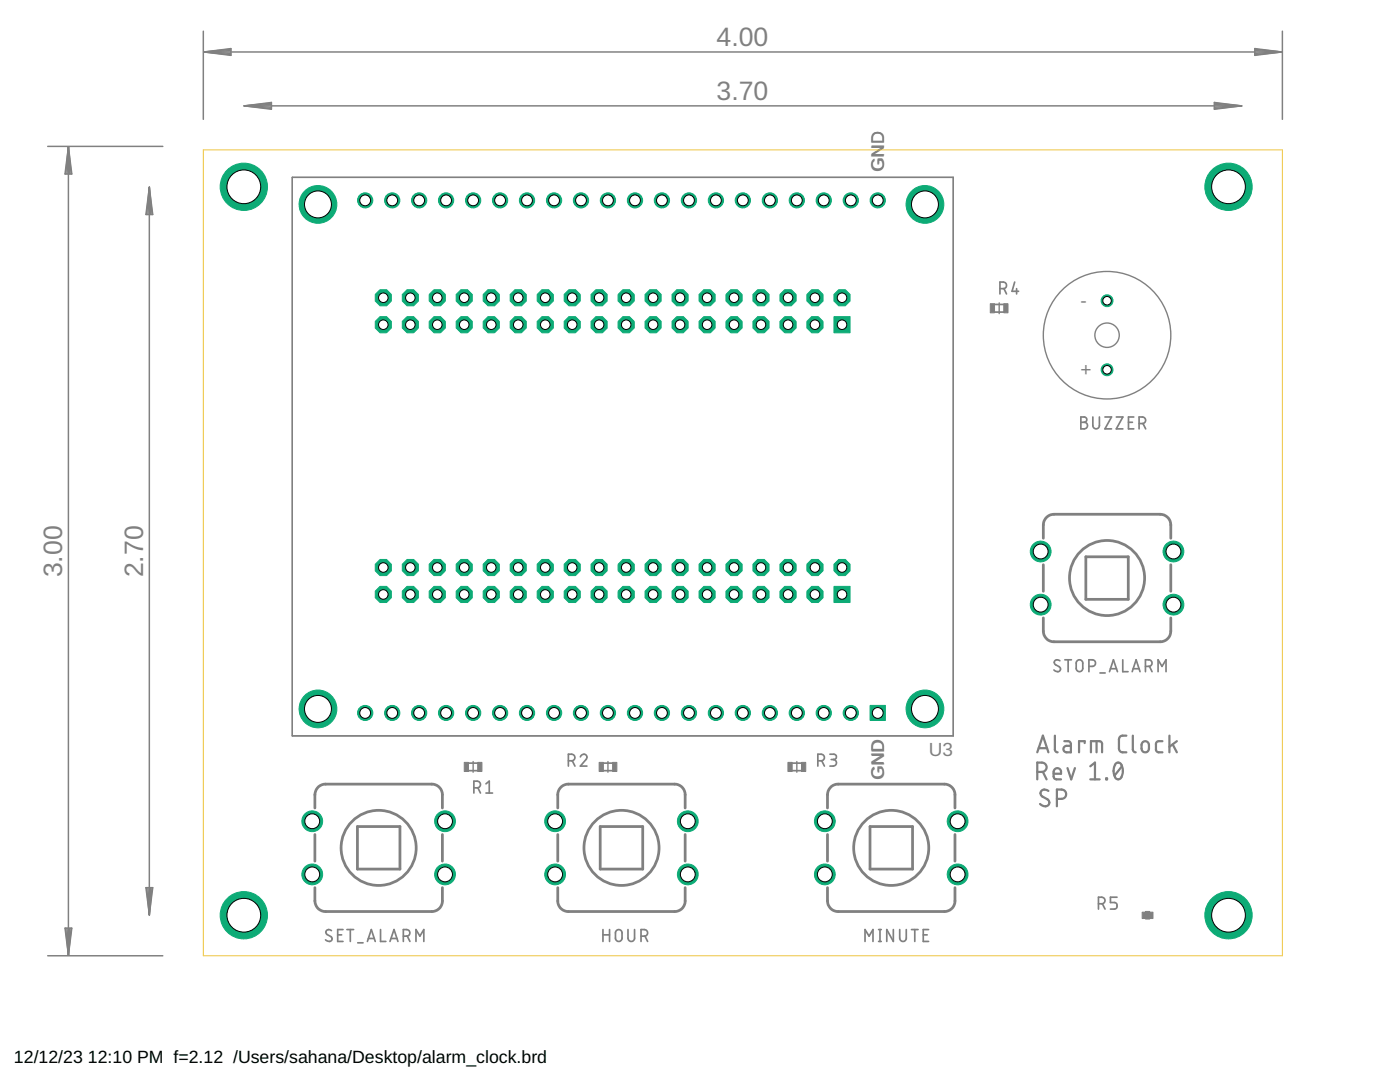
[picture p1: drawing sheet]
<svg xmlns="http://www.w3.org/2000/svg" width="279mm" height="216mm" viewBox="0 0 279 216" stroke-linecap="round" stroke-linejoin="round" font-family="sans-serif">
<defs><g id="words">
<g font-size="5.3" fill="#808080">
<text x="143" y="9.1">4.00</text>
<text x="143" y="19.9">3.70</text>
<text x="12.4" y="115.2" transform="rotate(-90 12.4 115.2)">3.00</text>
<text x="28.6" y="115.2" transform="rotate(-90 28.6 115.2)">2.70</text>
</g>
<g font-size="3.8" fill="#808080">
<text x="215.6" y="61.2">-</text>
<text x="215.6" y="74.9">+</text>
<text x="185.4" y="150.9">U3</text>
</g>
<g font-size="3.6" fill="#808080">
<text x="176.5" y="28.8" transform="rotate(-90 176.5 28.8)">D</text>
<text x="176.4" y="34.2" transform="rotate(-90 176.4 34.2)">GN</text>
<text x="176.5" y="34.2" transform="rotate(-90 176.5 34.2)">GND</text>
<text x="176.5" y="155.6" transform="rotate(-90 176.5 155.6)">GND</text>
</g>
<g font-size="3.5">
<text x="2.8" y="212.1">12/12/23</text>
<text x="17.5" y="212.1">12:10 PM f=2.12 /Users/sahana/Desktop/alarm_clock.brd</text>
</g>
</g></defs>
<g fill="none" stroke="#808080" stroke-width=".28">
<path d="M58.3 35.4h131.9v111.4h-131.9zM199.4 60.4v2.2M94.4 152v2.1M121.3 152v2.1M159 152v2.1"/>
<circle cx="220.9" cy="66.9" r="12.7"/>
<circle cx="220.9" cy="66.9" r="2.43"/>
</g>
<g fill="none" stroke="#808080" stroke-width=".55">
<path d="M208.2 107.4v-2.6a2.15 2.15 0 0 1 2.1-2.2h21.2a2.15 2.15 0 0 1 2.2 2.2v2.6M208.2 112.7v5.3M216.7 111.1h8.5v8.5h-8.5zM233.7 112.7v5.3M208.2 123.3v2.6a2.15 2.15 0 0 0 2.1 2.2h21.2a2.11 2.11 0 0 0 2.2-2.2v-2.6M62.8 177.1v2.7a2.12 2.12 0 0 0 2.2 2.1h21.2a2.11 2.11 0 0 0 2.1-2.1v-2.7M62.8 161.2v-2.6a2.15 2.15 0 0 1 2.2-2.1h21.2a2.11 2.11 0 0 1 2.1 2.1v2.6M62.8 166.5v5.3M71.3 164.9h8.5v8.5h-8.5zM88.3 166.5v5.3M111.3 161.2v-2.6a2.11 2.11 0 0 1 2.1-2.1h21.2a2.08 2.08 0 0 1 2.1 2.1v2.6M111.3 177.1v2.7a2.08 2.08 0 0 0 2.1 2.1h21.2a2.08 2.08 0 0 0 2.1-2.1v-2.7"/>
<path d="M111.3 166.5v5.3M119.8 164.9h8.5v8.5h-8.5zM136.7 166.5v5.3M165.1 177.1v2.7a2.12 2.12 0 0 0 2.2 2.1h21.2a2.11 2.11 0 0 0 2.1-2.1v-2.7M165.1 161.2v-2.6a2.15 2.15 0 0 1 2.2-2.1h21.2a2.11 2.11 0 0 1 2.1 2.1v2.6M165.1 166.5v5.3M173.6 164.9h8.5v8.5h-8.5zM190.6 166.5v5.3"/>
<circle cx="220.9" cy="115.3" r="7.5"/>
<circle cx="75.6" cy="169.2" r="7.5"/>
<circle cx="124" cy="169.2" r="7.5"/>
<circle cx="177.9" cy="169.2" r="7.5"/>
</g>
<g fill="#808080" stroke="#808080" stroke-width=".2">
<path d="M228.6 181.9h.8v1.5h-.8z"/>
<path d="M95.3 152.1h.9v1.8h-.9z"/>
<path d="M92.6 152.1h.9v1.8h-.9z"/>
<path d="M122.3 152.1h.8v1.8h-.8z"/>
<path d="M119.6 152.1h.8v1.8h-.8z"/>
<path d="M157.2 152.1h.9v1.8h-.9z"/>
<path d="M160 152.1h.8v1.8h-.8z"/>
<path d="M200.3 60.6h.9v1.8h-.9z"/>
<path d="M197.6 60.6h.9v1.8h-.9z"/>
<path d="M227.9 182h.7v1.3h-.7z"/>
<path d="M229.5 182h.6v1.3h-.6z"/>
</g>
<g fill="none" stroke="#808080" stroke-width=".3">
<path d="M40.6 6.2v17.6M40.7 10.4h215.1M40.7 10.4l5.4-.7v1.3zM40.7 10.4l5.4 .2M40.7 10.4l5.4 .5M46.1 10.1l-5.4 .3M46.1 9.8l-5.4 .6M250.4 9.7l5.4 .7-5.4 .6zM250.4 10.1l5.4 .3M250.4 9.8l5.4 .6M255.8 10.4l-5.4 .2M255.8 10.4l-5.4 .5"/>
<path d="M255.9 6.2v17.6M9.5 29.2h23M13.7 29.3v161.3M13.7 29.3l.6 5.4h-1.3zM13.7 29.3l-.3 5.4M13.7 29.3l.2 5.4M13.7 29.3l-.6 5.4M13.7 29.3l.5 5.4M29.8 37.3h.1M29.8 37.4v145.1M29.8 37.4l.7 5.4h-1.4zM29.8 37.4l-.3 5.4"/>
<path d="M29.8 37.4l.3 5.4M29.8 37.4l-.5 5.4M29.8 37.4l.6 5.4M48.7 21.1h.1M48.8 21.1h198.9M48.8 21.1l5.4-.7v1.4zM48.8 21.1l5.4 .3M48.8 21.1l5.4 .6M54.2 20.8l-5.4 .3M54.2 20.6l-5.4 .5M242.4 20.8l5.3 .3M242.4 20.4l5.3 .7-5.3 .7z"/>
<path d="M242.4 20.6l5.3 .5M247.7 21.1l-5.3 .3M247.7 21.1l-5.3 .6M247.9 21.1h.1M29.1 177.1h1.4l-.7 5.4zM29.3 177.1l.5 5.4M29.5 177.1l.3 5.4M30.1 177.1l-.3 5.4M30.4 177.1l-.6 5.4M9.5 190.7h23M13 185.2h1.3l-.6 5.4zM13.1 185.2l.6 5.4"/>
<path d="M13.4 185.2l.3 5.4M13.9 185.2l-.2 5.4M14.2 185.2l-.5 5.4M29.8 182.6h.1"/>
</g>
<g fill="none" stroke="#808080" stroke-width=".34">
<path d="M199.6 57.6h.6a.66 .66 0 0 0 .7-.7 .66 .66 0 0 0-.7-.6h-.6v2.4M200.4 57.6l.5 1.1M202.5 56.3l-.5 1.8h1.3M202.9 57.6v1.1M198.5 62.3h1.8M198.5 60.7h1.8M215.7 83.2h.7a.53 .53 0 0 1 .5 .5 .53 .53 0 0 1-.5 .6 .66 .66 0 0 1 .6 .6 .66 .66 0 0 1-.6 .7h-.7zM215.7 84.3h.7M218.1 83.2v1.7a.66 .66 0 0 0 .7 .7 .66 .66 0 0 0 .6-.7v-1.7M220.5 83.2h1.3l-1.3 2.4h1.3M222.8 83.2h1.3l-1.3 2.4h1.3M225.2 84.3h.8"/>
<path d="M226.3 83.2h-1.1v2.4h1.1M227.3 84.5a1.16 1.16 0 0 0 1.2-.3l.1-.3-.2-.6-1.1-.1v2.4M228.1 84.5l.5 1.1M211.5 131.8a.59 .59 0 0 0-.9 0 .59 .59 0 0 0 .1 .9l.7 .3a.6 .6 0 0 1 .1 .9 .6 .6 0 0 1-.9 0l-.3-.2M212.5 131.7h1.3M213.2 131.7v2.3M214.9 131.9a.65 .65 0 0 1 .7-.2 .65 .65 0 0 1 .5 .6v1.1a.66 .66 0 0 1-.7 .6 .66 .66 0 0 1-.6-.6zM217.3 133h.7a.66 .66 0 0 0 .6-.7 .66 .66 0 0 0-.6-.6h-.7v2.3M219.5 134.3h1.1M221.4 134l.8-2.3 .8 2.3M221.6 133.4h1.2M224.1 131.7v2.3h1"/>
<path d="M226 134l.7-2.3 .8 2.3M226.1 133.4h1.2M228.6 133h.7a.66 .66 0 0 0 .6-.7 .66 .66 0 0 0-.6-.6h-.7v2.3M229.4 133l.5 1M231.1 134v-2.3l.8 1.3 .8-1.3v2.3M93.5 153.8h1.8M93.5 152.3h1.8M94.6 157.2h.6a.67 .67 0 0 0 .7-.7 .67 .67 0 0 0-.7-.6h-.6v2.3M95.4 157.2l.5 1M97 156.4l.6-.5v2.3M97 158.2h1.3M113.4 151.8h.7a.66 .66 0 0 0 .6-.6 .66 .66 0 0 0-.6-.7h-.7v2.4"/>
<path d="M114.2 151.8l.5 1.1M115.8 151a.66 .66 0 0 1 1-.5 .66 .66 0 0 1 .1 1.1l-1.1 1.3h1.3M120.4 153.8h1.9M120.4 152.3h1.9M158.1 153.8h1.8M158.1 152.3h1.8M163.2 151.8h.7a.66 .66 0 0 0 .6-.6 .66 .66 0 0 0-.6-.7h-.7v2.4M164 151.8l.5 1.1M165.6 150.5h.8a.53 .53 0 0 1 .5 .5 .53 .53 0 0 1-.5 .6h-.5M166.3 151.6a.66 .66 0 0 1 .6 .6 .66 .66 0 0 1-.6 .7h-.7M222.9 179h-1.3v1.1h.8a.67 .67 0 0 1 .5 .6 .67 .67 0 0 1-.5 .7h-.8M66.1 185.7a.58 .58 0 0 0-.8-.1 .58 .58 0 0 0 0 .9l.7 .4a.54 .54 0 0 1 .2 .7 .54 .54 0 0 1-.7 .2l-.5-.3"/>
<path d="M67.4 186.5h.8M68.5 185.5h-1.1v2.4h1.1M69.2 185.5h1.4M69.9 185.5v2.4M71.4 188.1h1.1M73.3 187.9l.8-2.4 .8 2.4M73.5 187.3h1.2M75.9 185.5v2.4h1.1M77.8 187.9l.8-2.4 .8 2.4M78 187.3h1.2M80.5 186.8h.7a.66 .66 0 0 0 .6-.7 .66 .66 0 0 0-.6-.6h-.7v2.4M81.3 186.8l.5 1.1"/>
<path d="M83 187.9v-2.4l.8 1.3 .8-1.3v2.4M120.3 186.5h1.3M120.3 185.5v2.4M121.6 185.5v2.4M123 185.8a.66 .66 0 0 1 .7-.3 .66 .66 0 0 1 .4 .6v1.1a.66 .66 0 0 1-.6 .7 .66 .66 0 0 1-.7-.7zM125.3 185.5v1.7a.66 .66 0 0 0 .7 .7 .66 .66 0 0 0 .6-.7v-1.7M127.9 186.8h.7a.66 .66 0 0 0 .6-.7 .66 .66 0 0 0-.6-.6h-.7v2.4M128.7 186.8l.5 1.1M172.6 187.9v-2.4l.8 1.3 .8-1.3v2.4M175.3 187.9h.6M175.3 185.5h.6M175.6 185.5v2.4"/>
<path d="M178.3 185.5v2.4l-1.3-2.4v2.4M179.6 185.5v1.7a.66 .66 0 0 0 .6 .7 .66 .66 0 0 0 .7-.7v-1.7M181.9 185.5h1.3M182.6 185.5v2.4M184.3 186.5h.7M185.3 185.5h-1v2.4h1M219.2 180.3h.7a.66 .66 0 0 0 .6-.6 .66 .66 0 0 0-.6-.7h-.7v2.4M220 180.3l.5 1.1M228.5 182.3h1M228.5 183h1"/>
</g>
<g fill="none" stroke="#808080" stroke-width=".44">
<path d="M207 154h.9a.93 .93 0 0 0 1-.9 .93 .93 0 0 0-1-.9h-.9v3.3M207 150.1l1.1-3.3 1.1 3.3M207.3 149.3h1.7M208.1 154l.8 1.5M209.2 157.8a.87 .87 0 0 0-1-.2 .87 .87 0 0 0-.5 .9l.3 .4 1 .6a.8 .8 0 0 1 .2 1.2 .8 .8 0 0 1-1.1 .1l-.5-.4M210.3 154.4h1.5a.78 .78 0 0 0-.6-1.1 .78 .78 0 0 0-.9 .7v.9l.2 .5 1.3 .1M210.5 146.8v2.9l.2 .3 .4 .1M210.9 159.4a1.67 1.67 0 0 0 1.7-.3 .93 .93 0 0 0 .1-1 .93 .93 0 0 0-.8-.6h-1v3.4M212.4 147.9h.9l.4 .5v1.7h-.8a.65 .65 0 0 1-.7-.6 .65 .65 0 0 1 .7-.7h.8M213 153.3l.8 2.2 .7-2.2M216.5 148.3v-.4h-1.2v2.2M217.6 155.5h1.9"/>
<path d="M217.6 152.9l.9-.7v3.3M217.7 150.1v-2.2l2 .1 .2 .4v1.7M218.8 147.9v2.2M220.7 155.3h.2v.2h-.2zM222.6 152.4a.77 .77 0 0 1 .9-.2 .77 .77 0 0 1 .5 .8 2.17 2.17 0 0 1-.6 2.5h-.2a1.61 1.61 0 0 1-.9-2.1zM223.9 152.9l-1.5 1.9M224.8 146.8h-1l-.3 .3-.2 .4v1.9l.2 .4 .3 .3h1M226.1 146.8v2.8l.2 .4 .4 .1M228.1 148l.5-.1 .4 .1 .3 .6a1.34 1.34 0 0 1-.3 1.4l-.4 .1a.7 .7 0 0 1-.8-.7l.1-1zM232 147.9h-.9l-.4 .5 .1 1.5 .3 .2h.9M233.4 146.8v3.3M234 148.5l.9 1.6"/>
<path d="M234.9 147.9l-1.5 1.1"/>
</g>
<circle cx="220.9" cy="60" r="1.19" fill="#0dab76" stroke="#0dab76" stroke-width=".2"/>
<circle cx="220.9" cy="60" r=".85" fill="#fff" stroke="#000" stroke-width=".2"/>
<circle cx="220.9" cy="73.8" r="1.19" fill="#0dab76" stroke="#0dab76" stroke-width=".2"/>
<circle cx="220.9" cy="73.8" r=".85" fill="#fff" stroke="#000" stroke-width=".2"/>
<path d="M166.4 117h3.3v3.2h-3.3z" fill="#0dab76" stroke="#0dab76" stroke-width=".2"/>
<circle cx="168" cy="118.6" r=".95" fill="#fff" stroke="#000" stroke-width=".2"/>
<circle cx="168" cy="113.2" r="1.74" fill="#0dab76" stroke="#0dab76" stroke-width=".2"/>
<circle cx="168" cy="113.2" r=".95" fill="#fff" stroke="#000" stroke-width=".2"/>
<circle cx="162.6" cy="118.6" r="1.74" fill="#0dab76" stroke="#0dab76" stroke-width=".2"/>
<circle cx="162.6" cy="118.6" r=".95" fill="#fff" stroke="#000" stroke-width=".2"/>
<circle cx="162.6" cy="113.2" r="1.74" fill="#0dab76" stroke="#0dab76" stroke-width=".2"/>
<circle cx="162.6" cy="113.2" r=".95" fill="#fff" stroke="#000" stroke-width=".2"/>
<circle cx="157.3" cy="118.6" r="1.74" fill="#0dab76" stroke="#0dab76" stroke-width=".2"/>
<circle cx="157.3" cy="118.6" r=".95" fill="#fff" stroke="#000" stroke-width=".2"/>
<circle cx="157.3" cy="113.2" r="1.74" fill="#0dab76" stroke="#0dab76" stroke-width=".2"/>
<circle cx="157.3" cy="113.2" r=".95" fill="#fff" stroke="#000" stroke-width=".2"/>
<circle cx="151.9" cy="118.6" r="1.74" fill="#0dab76" stroke="#0dab76" stroke-width=".2"/>
<circle cx="151.9" cy="118.6" r=".95" fill="#fff" stroke="#000" stroke-width=".2"/>
<circle cx="151.9" cy="113.2" r="1.74" fill="#0dab76" stroke="#0dab76" stroke-width=".2"/>
<circle cx="151.9" cy="113.2" r=".95" fill="#fff" stroke="#000" stroke-width=".2"/>
<circle cx="146.5" cy="118.6" r="1.74" fill="#0dab76" stroke="#0dab76" stroke-width=".2"/>
<circle cx="146.5" cy="118.6" r=".95" fill="#fff" stroke="#000" stroke-width=".2"/>
<circle cx="146.5" cy="113.2" r="1.74" fill="#0dab76" stroke="#0dab76" stroke-width=".2"/>
<circle cx="146.5" cy="113.2" r=".95" fill="#fff" stroke="#000" stroke-width=".2"/>
<circle cx="141.1" cy="118.6" r="1.74" fill="#0dab76" stroke="#0dab76" stroke-width=".2"/>
<circle cx="141.1" cy="118.6" r=".95" fill="#fff" stroke="#000" stroke-width=".2"/>
<circle cx="141.1" cy="113.2" r="1.74" fill="#0dab76" stroke="#0dab76" stroke-width=".2"/>
<circle cx="141.1" cy="113.2" r=".95" fill="#fff" stroke="#000" stroke-width=".2"/>
<circle cx="135.7" cy="118.6" r="1.74" fill="#0dab76" stroke="#0dab76" stroke-width=".2"/>
<circle cx="135.7" cy="118.6" r=".95" fill="#fff" stroke="#000" stroke-width=".2"/>
<circle cx="135.7" cy="113.2" r="1.74" fill="#0dab76" stroke="#0dab76" stroke-width=".2"/>
<circle cx="135.7" cy="113.2" r=".95" fill="#fff" stroke="#000" stroke-width=".2"/>
<circle cx="130.3" cy="118.6" r="1.74" fill="#0dab76" stroke="#0dab76" stroke-width=".2"/>
<circle cx="130.3" cy="118.6" r=".95" fill="#fff" stroke="#000" stroke-width=".2"/>
<circle cx="130.3" cy="113.2" r="1.74" fill="#0dab76" stroke="#0dab76" stroke-width=".2"/>
<circle cx="130.3" cy="113.2" r=".95" fill="#fff" stroke="#000" stroke-width=".2"/>
<circle cx="125" cy="118.6" r="1.74" fill="#0dab76" stroke="#0dab76" stroke-width=".2"/>
<circle cx="125" cy="118.6" r=".95" fill="#fff" stroke="#000" stroke-width=".2"/>
<circle cx="125" cy="113.2" r="1.74" fill="#0dab76" stroke="#0dab76" stroke-width=".2"/>
<circle cx="125" cy="113.2" r=".95" fill="#fff" stroke="#000" stroke-width=".2"/>
<circle cx="119.6" cy="118.6" r="1.74" fill="#0dab76" stroke="#0dab76" stroke-width=".2"/>
<circle cx="119.6" cy="118.6" r=".95" fill="#fff" stroke="#000" stroke-width=".2"/>
<circle cx="119.6" cy="113.2" r="1.74" fill="#0dab76" stroke="#0dab76" stroke-width=".2"/>
<circle cx="119.6" cy="113.2" r=".95" fill="#fff" stroke="#000" stroke-width=".2"/>
<circle cx="114.2" cy="118.6" r="1.74" fill="#0dab76" stroke="#0dab76" stroke-width=".2"/>
<circle cx="114.2" cy="118.6" r=".95" fill="#fff" stroke="#000" stroke-width=".2"/>
<circle cx="114.2" cy="113.2" r="1.74" fill="#0dab76" stroke="#0dab76" stroke-width=".2"/>
<circle cx="114.2" cy="113.2" r=".95" fill="#fff" stroke="#000" stroke-width=".2"/>
<circle cx="108.8" cy="118.6" r="1.74" fill="#0dab76" stroke="#0dab76" stroke-width=".2"/>
<circle cx="108.8" cy="118.6" r=".95" fill="#fff" stroke="#000" stroke-width=".2"/>
<circle cx="108.8" cy="113.2" r="1.74" fill="#0dab76" stroke="#0dab76" stroke-width=".2"/>
<circle cx="108.8" cy="113.2" r=".95" fill="#fff" stroke="#000" stroke-width=".2"/>
<circle cx="103.4" cy="118.6" r="1.74" fill="#0dab76" stroke="#0dab76" stroke-width=".2"/>
<circle cx="103.4" cy="118.6" r=".95" fill="#fff" stroke="#000" stroke-width=".2"/>
<circle cx="103.4" cy="113.2" r="1.74" fill="#0dab76" stroke="#0dab76" stroke-width=".2"/>
<circle cx="103.4" cy="113.2" r=".95" fill="#fff" stroke="#000" stroke-width=".2"/>
<circle cx="98" cy="118.6" r="1.74" fill="#0dab76" stroke="#0dab76" stroke-width=".2"/>
<circle cx="98" cy="118.6" r=".95" fill="#fff" stroke="#000" stroke-width=".2"/>
<circle cx="98" cy="113.2" r="1.74" fill="#0dab76" stroke="#0dab76" stroke-width=".2"/>
<circle cx="98" cy="113.2" r=".95" fill="#fff" stroke="#000" stroke-width=".2"/>
<circle cx="92.6" cy="118.6" r="1.74" fill="#0dab76" stroke="#0dab76" stroke-width=".2"/>
<circle cx="92.6" cy="118.6" r=".95" fill="#fff" stroke="#000" stroke-width=".2"/>
<circle cx="92.6" cy="113.2" r="1.74" fill="#0dab76" stroke="#0dab76" stroke-width=".2"/>
<circle cx="92.6" cy="113.2" r=".95" fill="#fff" stroke="#000" stroke-width=".2"/>
<circle cx="87.3" cy="118.6" r="1.74" fill="#0dab76" stroke="#0dab76" stroke-width=".2"/>
<circle cx="87.3" cy="118.6" r=".95" fill="#fff" stroke="#000" stroke-width=".2"/>
<circle cx="87.3" cy="113.2" r="1.74" fill="#0dab76" stroke="#0dab76" stroke-width=".2"/>
<circle cx="87.3" cy="113.2" r=".95" fill="#fff" stroke="#000" stroke-width=".2"/>
<circle cx="81.9" cy="118.6" r="1.74" fill="#0dab76" stroke="#0dab76" stroke-width=".2"/>
<circle cx="81.9" cy="118.6" r=".95" fill="#fff" stroke="#000" stroke-width=".2"/>
<circle cx="81.9" cy="113.2" r="1.74" fill="#0dab76" stroke="#0dab76" stroke-width=".2"/>
<circle cx="81.9" cy="113.2" r=".95" fill="#fff" stroke="#000" stroke-width=".2"/>
<circle cx="76.5" cy="118.6" r="1.74" fill="#0dab76" stroke="#0dab76" stroke-width=".2"/>
<circle cx="76.5" cy="118.6" r=".95" fill="#fff" stroke="#000" stroke-width=".2"/>
<circle cx="76.5" cy="113.2" r="1.74" fill="#0dab76" stroke="#0dab76" stroke-width=".2"/>
<circle cx="76.5" cy="113.2" r=".95" fill="#fff" stroke="#000" stroke-width=".2"/>
<path d="M166.4 63.2h3.3v3.2h-3.3z" fill="#0dab76" stroke="#0dab76" stroke-width=".2"/>
<circle cx="168" cy="64.8" r=".95" fill="#fff" stroke="#000" stroke-width=".2"/>
<circle cx="168" cy="59.4" r="1.74" fill="#0dab76" stroke="#0dab76" stroke-width=".2"/>
<circle cx="168" cy="59.4" r=".95" fill="#fff" stroke="#000" stroke-width=".2"/>
<circle cx="162.6" cy="64.8" r="1.74" fill="#0dab76" stroke="#0dab76" stroke-width=".2"/>
<circle cx="162.6" cy="64.8" r=".95" fill="#fff" stroke="#000" stroke-width=".2"/>
<circle cx="162.6" cy="59.4" r="1.74" fill="#0dab76" stroke="#0dab76" stroke-width=".2"/>
<circle cx="162.6" cy="59.4" r=".95" fill="#fff" stroke="#000" stroke-width=".2"/>
<circle cx="157.3" cy="64.8" r="1.74" fill="#0dab76" stroke="#0dab76" stroke-width=".2"/>
<circle cx="157.3" cy="64.8" r=".95" fill="#fff" stroke="#000" stroke-width=".2"/>
<circle cx="157.3" cy="59.4" r="1.74" fill="#0dab76" stroke="#0dab76" stroke-width=".2"/>
<circle cx="157.3" cy="59.4" r=".95" fill="#fff" stroke="#000" stroke-width=".2"/>
<circle cx="151.9" cy="64.8" r="1.74" fill="#0dab76" stroke="#0dab76" stroke-width=".2"/>
<circle cx="151.9" cy="64.8" r=".95" fill="#fff" stroke="#000" stroke-width=".2"/>
<circle cx="151.9" cy="59.4" r="1.74" fill="#0dab76" stroke="#0dab76" stroke-width=".2"/>
<circle cx="151.9" cy="59.4" r=".95" fill="#fff" stroke="#000" stroke-width=".2"/>
<circle cx="146.5" cy="64.8" r="1.74" fill="#0dab76" stroke="#0dab76" stroke-width=".2"/>
<circle cx="146.5" cy="64.8" r=".95" fill="#fff" stroke="#000" stroke-width=".2"/>
<circle cx="146.5" cy="59.4" r="1.74" fill="#0dab76" stroke="#0dab76" stroke-width=".2"/>
<circle cx="146.5" cy="59.4" r=".95" fill="#fff" stroke="#000" stroke-width=".2"/>
<circle cx="141.1" cy="64.8" r="1.74" fill="#0dab76" stroke="#0dab76" stroke-width=".2"/>
<circle cx="141.1" cy="64.8" r=".95" fill="#fff" stroke="#000" stroke-width=".2"/>
<circle cx="141.1" cy="59.4" r="1.74" fill="#0dab76" stroke="#0dab76" stroke-width=".2"/>
<circle cx="141.1" cy="59.4" r=".95" fill="#fff" stroke="#000" stroke-width=".2"/>
<circle cx="135.7" cy="64.8" r="1.74" fill="#0dab76" stroke="#0dab76" stroke-width=".2"/>
<circle cx="135.7" cy="64.8" r=".95" fill="#fff" stroke="#000" stroke-width=".2"/>
<circle cx="135.7" cy="59.4" r="1.74" fill="#0dab76" stroke="#0dab76" stroke-width=".2"/>
<circle cx="135.7" cy="59.4" r=".95" fill="#fff" stroke="#000" stroke-width=".2"/>
<circle cx="130.3" cy="64.8" r="1.74" fill="#0dab76" stroke="#0dab76" stroke-width=".2"/>
<circle cx="130.3" cy="64.8" r=".95" fill="#fff" stroke="#000" stroke-width=".2"/>
<circle cx="130.3" cy="59.4" r="1.74" fill="#0dab76" stroke="#0dab76" stroke-width=".2"/>
<circle cx="130.3" cy="59.4" r=".95" fill="#fff" stroke="#000" stroke-width=".2"/>
<circle cx="125" cy="64.8" r="1.74" fill="#0dab76" stroke="#0dab76" stroke-width=".2"/>
<circle cx="125" cy="64.8" r=".95" fill="#fff" stroke="#000" stroke-width=".2"/>
<circle cx="125" cy="59.4" r="1.74" fill="#0dab76" stroke="#0dab76" stroke-width=".2"/>
<circle cx="125" cy="59.4" r=".95" fill="#fff" stroke="#000" stroke-width=".2"/>
<circle cx="119.6" cy="64.8" r="1.74" fill="#0dab76" stroke="#0dab76" stroke-width=".2"/>
<circle cx="119.6" cy="64.8" r=".95" fill="#fff" stroke="#000" stroke-width=".2"/>
<circle cx="119.6" cy="59.4" r="1.74" fill="#0dab76" stroke="#0dab76" stroke-width=".2"/>
<circle cx="119.6" cy="59.4" r=".95" fill="#fff" stroke="#000" stroke-width=".2"/>
<circle cx="114.2" cy="64.8" r="1.74" fill="#0dab76" stroke="#0dab76" stroke-width=".2"/>
<circle cx="114.2" cy="64.8" r=".95" fill="#fff" stroke="#000" stroke-width=".2"/>
<circle cx="114.2" cy="59.4" r="1.74" fill="#0dab76" stroke="#0dab76" stroke-width=".2"/>
<circle cx="114.2" cy="59.4" r=".95" fill="#fff" stroke="#000" stroke-width=".2"/>
<circle cx="108.8" cy="64.8" r="1.74" fill="#0dab76" stroke="#0dab76" stroke-width=".2"/>
<circle cx="108.8" cy="64.8" r=".95" fill="#fff" stroke="#000" stroke-width=".2"/>
<circle cx="108.8" cy="59.4" r="1.74" fill="#0dab76" stroke="#0dab76" stroke-width=".2"/>
<circle cx="108.8" cy="59.4" r=".95" fill="#fff" stroke="#000" stroke-width=".2"/>
<circle cx="103.4" cy="64.8" r="1.74" fill="#0dab76" stroke="#0dab76" stroke-width=".2"/>
<circle cx="103.4" cy="64.8" r=".95" fill="#fff" stroke="#000" stroke-width=".2"/>
<circle cx="103.4" cy="59.4" r="1.74" fill="#0dab76" stroke="#0dab76" stroke-width=".2"/>
<circle cx="103.4" cy="59.4" r=".95" fill="#fff" stroke="#000" stroke-width=".2"/>
<circle cx="98" cy="64.8" r="1.74" fill="#0dab76" stroke="#0dab76" stroke-width=".2"/>
<circle cx="98" cy="64.8" r=".95" fill="#fff" stroke="#000" stroke-width=".2"/>
<circle cx="98" cy="59.4" r="1.74" fill="#0dab76" stroke="#0dab76" stroke-width=".2"/>
<circle cx="98" cy="59.4" r=".95" fill="#fff" stroke="#000" stroke-width=".2"/>
<circle cx="92.6" cy="64.8" r="1.74" fill="#0dab76" stroke="#0dab76" stroke-width=".2"/>
<circle cx="92.6" cy="64.8" r=".95" fill="#fff" stroke="#000" stroke-width=".2"/>
<circle cx="92.6" cy="59.4" r="1.74" fill="#0dab76" stroke="#0dab76" stroke-width=".2"/>
<circle cx="92.6" cy="59.4" r=".95" fill="#fff" stroke="#000" stroke-width=".2"/>
<circle cx="87.3" cy="64.8" r="1.74" fill="#0dab76" stroke="#0dab76" stroke-width=".2"/>
<circle cx="87.3" cy="64.8" r=".95" fill="#fff" stroke="#000" stroke-width=".2"/>
<circle cx="87.3" cy="59.4" r="1.74" fill="#0dab76" stroke="#0dab76" stroke-width=".2"/>
<circle cx="87.3" cy="59.4" r=".95" fill="#fff" stroke="#000" stroke-width=".2"/>
<circle cx="81.9" cy="64.8" r="1.74" fill="#0dab76" stroke="#0dab76" stroke-width=".2"/>
<circle cx="81.9" cy="64.8" r=".95" fill="#fff" stroke="#000" stroke-width=".2"/>
<circle cx="81.9" cy="59.4" r="1.74" fill="#0dab76" stroke="#0dab76" stroke-width=".2"/>
<circle cx="81.9" cy="59.4" r=".95" fill="#fff" stroke="#000" stroke-width=".2"/>
<circle cx="76.5" cy="64.8" r="1.74" fill="#0dab76" stroke="#0dab76" stroke-width=".2"/>
<circle cx="76.5" cy="64.8" r=".95" fill="#fff" stroke="#000" stroke-width=".2"/>
<circle cx="76.5" cy="59.4" r="1.74" fill="#0dab76" stroke="#0dab76" stroke-width=".2"/>
<circle cx="76.5" cy="59.4" r=".95" fill="#fff" stroke="#000" stroke-width=".2"/>
<circle cx="88.8" cy="163.9" r="2.07" fill="#0dab76" stroke="#0dab76" stroke-width=".2"/>
<circle cx="88.8" cy="163.9" r="1.48" fill="#fff" stroke="#000" stroke-width=".2"/>
<circle cx="88.8" cy="174.5" r="2.07" fill="#0dab76" stroke="#0dab76" stroke-width=".2"/>
<circle cx="88.8" cy="174.5" r="1.48" fill="#fff" stroke="#000" stroke-width=".2"/>
<circle cx="62.3" cy="174.5" r="2.07" fill="#0dab76" stroke="#0dab76" stroke-width=".2"/>
<circle cx="62.3" cy="174.5" r="1.48" fill="#fff" stroke="#000" stroke-width=".2"/>
<circle cx="62.3" cy="163.9" r="2.07" fill="#0dab76" stroke="#0dab76" stroke-width=".2"/>
<circle cx="62.3" cy="163.9" r="1.48" fill="#fff" stroke="#000" stroke-width=".2"/>
<circle cx="184.6" cy="141.5" r="3.8" fill="#0dab76" stroke="#0dab76" stroke-width=".2"/>
<circle cx="184.6" cy="141.5" r="2.69" fill="#fff" stroke="#000" stroke-width=".2"/>
<circle cx="184.6" cy="40.8" r="3.8" fill="#0dab76" stroke="#0dab76" stroke-width=".2"/>
<circle cx="184.6" cy="40.8" r="2.69" fill="#fff" stroke="#000" stroke-width=".2"/>
<circle cx="63.5" cy="141.5" r="3.8" fill="#0dab76" stroke="#0dab76" stroke-width=".2"/>
<circle cx="63.5" cy="141.5" r="2.69" fill="#fff" stroke="#000" stroke-width=".2"/>
<circle cx="63.5" cy="40.8" r="3.8" fill="#0dab76" stroke="#0dab76" stroke-width=".2"/>
<circle cx="63.5" cy="40.8" r="2.69" fill="#fff" stroke="#000" stroke-width=".2"/>
<path d="M173.7 140.8h3v3h-3z" fill="#0dab76" stroke="#0dab76" stroke-width=".2"/>
<circle cx="175.2" cy="142.3" r="1.08" fill="#fff" stroke="#000" stroke-width=".2"/>
<circle cx="126.7" cy="142.3" r="1.51" fill="#0dab76" stroke="#0dab76" stroke-width=".2"/>
<circle cx="126.7" cy="142.3" r="1.08" fill="#fff" stroke="#000" stroke-width=".2"/>
<circle cx="132.1" cy="142.3" r="1.51" fill="#0dab76" stroke="#0dab76" stroke-width=".2"/>
<circle cx="132.1" cy="142.3" r="1.08" fill="#fff" stroke="#000" stroke-width=".2"/>
<circle cx="137.5" cy="142.3" r="1.51" fill="#0dab76" stroke="#0dab76" stroke-width=".2"/>
<circle cx="137.5" cy="142.3" r="1.08" fill="#fff" stroke="#000" stroke-width=".2"/>
<circle cx="142.9" cy="142.3" r="1.51" fill="#0dab76" stroke="#0dab76" stroke-width=".2"/>
<circle cx="142.9" cy="142.3" r="1.08" fill="#fff" stroke="#000" stroke-width=".2"/>
<circle cx="148.3" cy="142.3" r="1.51" fill="#0dab76" stroke="#0dab76" stroke-width=".2"/>
<circle cx="148.3" cy="142.3" r="1.08" fill="#fff" stroke="#000" stroke-width=".2"/>
<circle cx="153.7" cy="142.3" r="1.51" fill="#0dab76" stroke="#0dab76" stroke-width=".2"/>
<circle cx="153.6" cy="142.3" r="1.08" fill="#fff" stroke="#000" stroke-width=".2"/>
<circle cx="159" cy="142.3" r="1.51" fill="#0dab76" stroke="#0dab76" stroke-width=".2"/>
<circle cx="159" cy="142.3" r="1.08" fill="#fff" stroke="#000" stroke-width=".2"/>
<circle cx="164.4" cy="142.3" r="1.51" fill="#0dab76" stroke="#0dab76" stroke-width=".2"/>
<circle cx="164.4" cy="142.3" r="1.08" fill="#fff" stroke="#000" stroke-width=".2"/>
<circle cx="169.8" cy="142.3" r="1.51" fill="#0dab76" stroke="#0dab76" stroke-width=".2"/>
<circle cx="169.8" cy="142.3" r="1.08" fill="#fff" stroke="#000" stroke-width=".2"/>
<circle cx="121.3" cy="142.3" r="1.51" fill="#0dab76" stroke="#0dab76" stroke-width=".2"/>
<circle cx="121.3" cy="142.3" r="1.08" fill="#fff" stroke="#000" stroke-width=".2"/>
<circle cx="116" cy="142.3" r="1.51" fill="#0dab76" stroke="#0dab76" stroke-width=".2"/>
<circle cx="116" cy="142.3" r="1.08" fill="#fff" stroke="#000" stroke-width=".2"/>
<circle cx="110.6" cy="142.3" r="1.51" fill="#0dab76" stroke="#0dab76" stroke-width=".2"/>
<circle cx="110.6" cy="142.3" r="1.08" fill="#fff" stroke="#000" stroke-width=".2"/>
<circle cx="105.2" cy="142.3" r="1.51" fill="#0dab76" stroke="#0dab76" stroke-width=".2"/>
<circle cx="105.2" cy="142.3" r="1.08" fill="#fff" stroke="#000" stroke-width=".2"/>
<circle cx="99.8" cy="142.3" r="1.51" fill="#0dab76" stroke="#0dab76" stroke-width=".2"/>
<circle cx="99.8" cy="142.3" r="1.08" fill="#fff" stroke="#000" stroke-width=".2"/>
<circle cx="94.4" cy="142.3" r="1.51" fill="#0dab76" stroke="#0dab76" stroke-width=".2"/>
<circle cx="94.4" cy="142.3" r="1.08" fill="#fff" stroke="#000" stroke-width=".2"/>
<circle cx="89" cy="142.3" r="1.51" fill="#0dab76" stroke="#0dab76" stroke-width=".2"/>
<circle cx="89" cy="142.3" r="1.08" fill="#fff" stroke="#000" stroke-width=".2"/>
<circle cx="83.7" cy="142.3" r="1.51" fill="#0dab76" stroke="#0dab76" stroke-width=".2"/>
<circle cx="83.7" cy="142.3" r="1.08" fill="#fff" stroke="#000" stroke-width=".2"/>
<circle cx="78.3" cy="142.3" r="1.51" fill="#0dab76" stroke="#0dab76" stroke-width=".2"/>
<circle cx="78.3" cy="142.3" r="1.08" fill="#fff" stroke="#000" stroke-width=".2"/>
<circle cx="72.9" cy="142.3" r="1.51" fill="#0dab76" stroke="#0dab76" stroke-width=".2"/>
<circle cx="72.9" cy="142.3" r="1.08" fill="#fff" stroke="#000" stroke-width=".2"/>
<circle cx="175.2" cy="40" r="1.51" fill="#0dab76" stroke="#0dab76" stroke-width=".2"/>
<circle cx="175.2" cy="40" r="1.08" fill="#fff" stroke="#000" stroke-width=".2"/>
<circle cx="169.8" cy="40" r="1.51" fill="#0dab76" stroke="#0dab76" stroke-width=".2"/>
<circle cx="169.8" cy="40" r="1.08" fill="#fff" stroke="#000" stroke-width=".2"/>
<circle cx="164.4" cy="40" r="1.51" fill="#0dab76" stroke="#0dab76" stroke-width=".2"/>
<circle cx="164.4" cy="40" r="1.08" fill="#fff" stroke="#000" stroke-width=".2"/>
<circle cx="159" cy="40" r="1.51" fill="#0dab76" stroke="#0dab76" stroke-width=".2"/>
<circle cx="159" cy="40" r="1.08" fill="#fff" stroke="#000" stroke-width=".2"/>
<circle cx="153.7" cy="40" r="1.51" fill="#0dab76" stroke="#0dab76" stroke-width=".2"/>
<circle cx="153.6" cy="40" r="1.08" fill="#fff" stroke="#000" stroke-width=".2"/>
<circle cx="148.3" cy="40" r="1.51" fill="#0dab76" stroke="#0dab76" stroke-width=".2"/>
<circle cx="148.3" cy="40" r="1.08" fill="#fff" stroke="#000" stroke-width=".2"/>
<circle cx="142.9" cy="40" r="1.51" fill="#0dab76" stroke="#0dab76" stroke-width=".2"/>
<circle cx="142.9" cy="40" r="1.08" fill="#fff" stroke="#000" stroke-width=".2"/>
<circle cx="137.5" cy="40" r="1.51" fill="#0dab76" stroke="#0dab76" stroke-width=".2"/>
<circle cx="137.5" cy="40" r="1.08" fill="#fff" stroke="#000" stroke-width=".2"/>
<circle cx="132.1" cy="40" r="1.51" fill="#0dab76" stroke="#0dab76" stroke-width=".2"/>
<circle cx="132.1" cy="40" r="1.08" fill="#fff" stroke="#000" stroke-width=".2"/>
<circle cx="126.7" cy="40" r="1.51" fill="#0dab76" stroke="#0dab76" stroke-width=".2"/>
<circle cx="126.7" cy="40" r="1.08" fill="#fff" stroke="#000" stroke-width=".2"/>
<circle cx="121.3" cy="40" r="1.51" fill="#0dab76" stroke="#0dab76" stroke-width=".2"/>
<circle cx="121.3" cy="40" r="1.08" fill="#fff" stroke="#000" stroke-width=".2"/>
<circle cx="116" cy="40" r="1.51" fill="#0dab76" stroke="#0dab76" stroke-width=".2"/>
<circle cx="116" cy="40" r="1.08" fill="#fff" stroke="#000" stroke-width=".2"/>
<circle cx="110.6" cy="40" r="1.51" fill="#0dab76" stroke="#0dab76" stroke-width=".2"/>
<circle cx="110.6" cy="40" r="1.08" fill="#fff" stroke="#000" stroke-width=".2"/>
<circle cx="105.2" cy="40" r="1.51" fill="#0dab76" stroke="#0dab76" stroke-width=".2"/>
<circle cx="105.2" cy="40" r="1.08" fill="#fff" stroke="#000" stroke-width=".2"/>
<circle cx="99.8" cy="40" r="1.51" fill="#0dab76" stroke="#0dab76" stroke-width=".2"/>
<circle cx="99.8" cy="40" r="1.08" fill="#fff" stroke="#000" stroke-width=".2"/>
<circle cx="94.4" cy="40" r="1.51" fill="#0dab76" stroke="#0dab76" stroke-width=".2"/>
<circle cx="94.4" cy="40" r="1.08" fill="#fff" stroke="#000" stroke-width=".2"/>
<circle cx="89" cy="40" r="1.51" fill="#0dab76" stroke="#0dab76" stroke-width=".2"/>
<circle cx="89" cy="40" r="1.08" fill="#fff" stroke="#000" stroke-width=".2"/>
<circle cx="83.7" cy="40" r="1.51" fill="#0dab76" stroke="#0dab76" stroke-width=".2"/>
<circle cx="83.7" cy="40" r="1.08" fill="#fff" stroke="#000" stroke-width=".2"/>
<circle cx="78.3" cy="40" r="1.51" fill="#0dab76" stroke="#0dab76" stroke-width=".2"/>
<circle cx="78.3" cy="40" r="1.08" fill="#fff" stroke="#000" stroke-width=".2"/>
<circle cx="72.9" cy="40" r="1.51" fill="#0dab76" stroke="#0dab76" stroke-width=".2"/>
<circle cx="72.9" cy="40" r="1.08" fill="#fff" stroke="#000" stroke-width=".2"/>
<circle cx="110.8" cy="174.5" r="2.07" fill="#0dab76" stroke="#0dab76" stroke-width=".2"/>
<circle cx="110.8" cy="174.5" r="1.48" fill="#fff" stroke="#000" stroke-width=".2"/>
<circle cx="110.8" cy="163.9" r="2.07" fill="#0dab76" stroke="#0dab76" stroke-width=".2"/>
<circle cx="110.8" cy="163.9" r="1.48" fill="#fff" stroke="#000" stroke-width=".2"/>
<circle cx="137.3" cy="163.9" r="2.07" fill="#0dab76" stroke="#0dab76" stroke-width=".2"/>
<circle cx="137.3" cy="163.9" r="1.48" fill="#fff" stroke="#000" stroke-width=".2"/>
<circle cx="137.3" cy="174.5" r="2.07" fill="#0dab76" stroke="#0dab76" stroke-width=".2"/>
<circle cx="137.3" cy="174.5" r="1.48" fill="#fff" stroke="#000" stroke-width=".2"/>
<circle cx="191.1" cy="163.9" r="2.07" fill="#0dab76" stroke="#0dab76" stroke-width=".2"/>
<circle cx="191.1" cy="163.9" r="1.48" fill="#fff" stroke="#000" stroke-width=".2"/>
<circle cx="191.1" cy="174.5" r="2.07" fill="#0dab76" stroke="#0dab76" stroke-width=".2"/>
<circle cx="191.1" cy="174.5" r="1.48" fill="#fff" stroke="#000" stroke-width=".2"/>
<circle cx="164.6" cy="174.5" r="2.07" fill="#0dab76" stroke="#0dab76" stroke-width=".2"/>
<circle cx="164.6" cy="174.5" r="1.48" fill="#fff" stroke="#000" stroke-width=".2"/>
<circle cx="164.6" cy="163.9" r="2.07" fill="#0dab76" stroke="#0dab76" stroke-width=".2"/>
<circle cx="164.6" cy="163.9" r="1.48" fill="#fff" stroke="#000" stroke-width=".2"/>
<circle cx="234.2" cy="110" r="2.07" fill="#0dab76" stroke="#0dab76" stroke-width=".2"/>
<circle cx="234.2" cy="110" r="1.48" fill="#fff" stroke="#000" stroke-width=".2"/>
<circle cx="234.2" cy="120.6" r="2.07" fill="#0dab76" stroke="#0dab76" stroke-width=".2"/>
<circle cx="234.2" cy="120.7" r="1.48" fill="#fff" stroke="#000" stroke-width=".2"/>
<circle cx="207.7" cy="120.6" r="2.07" fill="#0dab76" stroke="#0dab76" stroke-width=".2"/>
<circle cx="207.7" cy="120.7" r="1.48" fill="#fff" stroke="#000" stroke-width=".2"/>
<circle cx="207.7" cy="110" r="2.07" fill="#0dab76" stroke="#0dab76" stroke-width=".2"/>
<circle cx="207.7" cy="110" r="1.48" fill="#fff" stroke="#000" stroke-width=".2"/>
<circle cx="48.7" cy="182.6" r="4.7" fill="#0dab76" stroke="#0dab76" stroke-width=".2"/>
<circle cx="48.7" cy="182.6" r="3.4" fill="#fff" stroke="#000" stroke-width=".2"/>
<circle cx="48.7" cy="37.3" r="4.7" fill="#0dab76" stroke="#0dab76" stroke-width=".2"/>
<circle cx="48.7" cy="37.3" r="3.4" fill="#fff" stroke="#000" stroke-width=".2"/>
<circle cx="245.2" cy="37.3" r="4.7" fill="#0dab76" stroke="#0dab76" stroke-width=".2"/>
<circle cx="245.2" cy="37.3" r="3.4" fill="#fff" stroke="#000" stroke-width=".2"/>
<circle cx="245.2" cy="182.6" r="4.7" fill="#0dab76" stroke="#0dab76" stroke-width=".2"/>
<circle cx="245.2" cy="182.6" r="3.4" fill="#fff" stroke="#000" stroke-width=".2"/>
<path d="M40.6 29.9h215.3v160.8h-215.3z" fill="none" stroke="#eec643" stroke-width=".2"/>
<use href="#words"/>
</svg>
